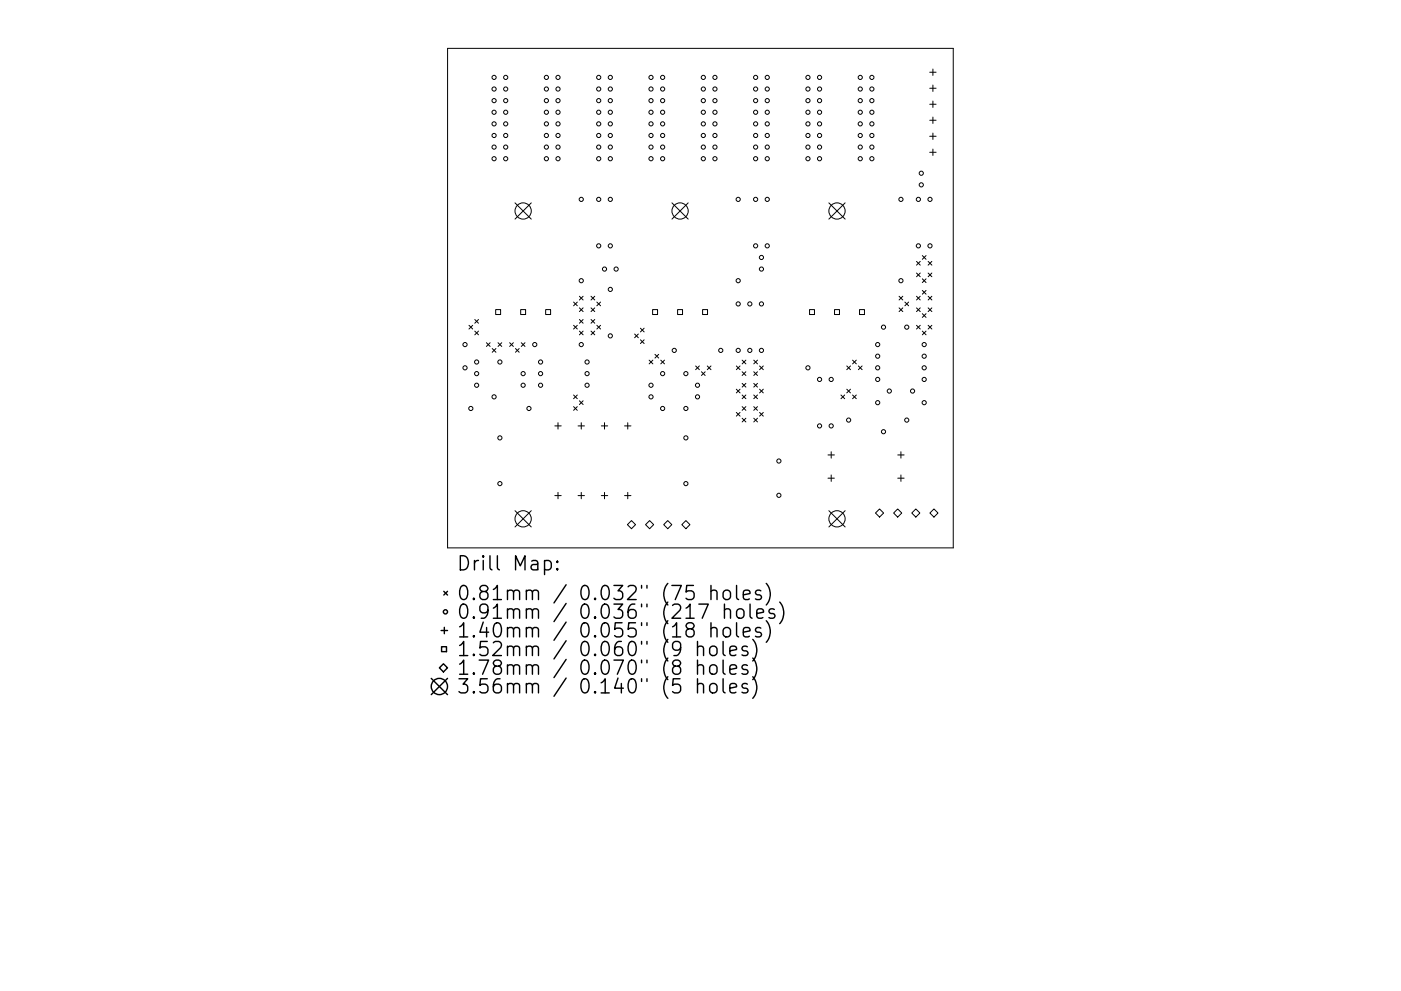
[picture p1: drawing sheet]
<svg xmlns="http://www.w3.org/2000/svg" width="297mm" height="210mm" viewBox="0 0 297 210" stroke-linecap="round" stroke-linejoin="round" font-family="sans-serif">
<defs><g id="words">
<g font-size="4.2">
<text x="96.9" y="121.1">Drill Map:</text>
<text x="96.9" y="127.4">0.81mm / 0.032&quot; (75 holes)</text>
<text x="96.9" y="131.3">0.91mm / 0.036&quot; (217 holes)</text>
<text x="96.9" y="135.3">1.40mm / 0.055&quot; (18 holes)</text>
<text x="96.9" y="139.2">1.52mm / 0.060&quot; (9 holes)</text>
<text x="96.9" y="143.2">1.78mm / 0.070&quot; (8 holes)</text>
<text x="96.9" y="147.2">3.56mm / 0.140&quot; (5 holes)</text>
</g>
</g></defs>
<g fill="none" stroke="#000" stroke-width=".21">
<path d="M94.9 10.3h107.2v105.9h-107.2zM197.1 15.3h1.4M197.1 18.7h1.4M197.8 14.6v1.4M197.8 18v1.4M197.1 22.1h1.4M197.1 25.5h1.4M197.1 28.9h1.4M197.1 32.3h1.4M197.8 21.4v1.4M197.8 24.8v1.4M197.8 28.2v1.4"/>
<path d="M197.8 31.6v1.4M109.2 43l3.4 3.5M112.6 43l-3.4 3.5M142.5 43l3.4 3.5M145.9 43l-3.4 3.5M175.7 43l3.5 3.5M179.2 43l-3.5 3.5M194.3 55.5l.8 .8M194.3 57.9l.8 .8M195.1 55.5l-.8 .8M195.1 57.9l-.8 .8M195.6 59.2l.7 .7"/>
<path d="M195.6 54.2l.7 .8M196.3 54.2l-.7 .8M196.3 59.2l-.7 .7M196.8 57.9l.8 .8M196.8 55.5l.8 .8M197.6 55.5l-.8 .8M197.6 57.9l-.8 .8M99.4 69l.8 .8M100.2 69l-.8 .8M100.7 70.2l.8 .8M100.7 67.8l.8 .8M101.5 67.8l-.8 .8"/>
<path d="M101.5 70.2l-.8 .8M103.1 72.7l.8 .8M103.9 72.7l-.8 .8M104.4 73.9l.7 .8M105.1 65.7h1v1h-1zM105.1 73.9l-.7 .8M105.6 72.7l.8 .8M106.4 72.7l-.8 .8M108.1 72.7l.7 .8M108.8 72.7l-.7 .8M109.3 73.9l.8 .8M110.1 73.9l-.8 .8"/>
<path d="M110.4 65.7h1v1h-1zM110.5 72.7l.8 .8M111.3 72.7l-.8 .8M115.7 65.7h1v1h-1zM121.6 64.1l.8 .8M121.6 69l.8 .8M122.4 64.1l-.8 .8M122.4 69l-.8 .8M122.8 65.3l.8 .8M122.8 70.2l.8 .8M122.8 62.9l.8 .7M122.8 67.8l.8 .8"/>
<path d="M123.6 62.9l-.8 .7M123.6 67.8l-.8 .8M123.6 65.3l-.8 .8M123.6 70.2l-.8 .8M125.3 67.8l.8 .8M125.3 65.3l.8 .8M125.3 70.2l.8 .8M125.3 62.9l.8 .7M126.1 65.3l-.8 .8M126.1 62.9l-.8 .7M126.1 67.8l-.8 .8M126.1 70.2l-.8 .8"/>
<path d="M126.5 69l.8 .8M126.5 64.1l.8 .8M127.3 64.1l-.8 .8M127.3 69l-.8 .8M134.6 70.9l.7 .8M135.3 70.9l-.7 .8M135.8 72.1l.8 .8M135.8 69.6l.8 .8M136.6 69.6l-.8 .8M136.6 72.1l-.8 .8M137.6 76.4l.8 .8M138.4 65.7h1v1h-1z"/>
<path d="M138.4 76.4l-.8 .8M138.9 75.2l.8 .8M139.7 75.2l-.8 .8M140.1 76.4l.8 .8M140.9 76.4l-.8 .8M143.7 65.7h1v1h-1zM147.5 77.6l.8 .8M148.3 77.6l-.8 .8M148.7 78.9l.8 .8M149 65.7h1v1h-1zM149.5 78.9l-.8 .8M150 77.6l.7 .8"/>
<path d="M150.7 77.6l-.7 .8M156.1 77.6l.8 .8M156.9 77.6l-.8 .8M157.3 78.9l.8 .8M157.3 76.4l.8 .8M158.1 76.4l-.8 .8M158.1 78.9l-.8 .8M159.8 78.9l.8 .8M159.8 76.4l.8 .8M160.6 78.9l-.8 .8M160.6 76.4l-.8 .8M161 77.6l.8 .8"/>
<path d="M161.8 77.6l-.8 .8M171.6 65.7h1.1v1h-1.1zM176.9 65.7h1.1v1h-1.1zM179.5 77.6l.8 .8M180.3 77.6l-.8 .8M180.8 76.4l.8 .8M181.6 76.4l-.8 .8M182 77.6l.8 .8M182.2 65.7h1.1v1h-1.1zM182.8 77.6l-.8 .8M190.6 62.9l.8 .7M190.6 65.3l.8 .8"/>
<path d="M191.4 62.9l-.8 .7M191.4 65.3l-.8 .8M191.9 64.1l.7 .8M192.6 64.1l-.7 .8M194.3 69l.8 .8M194.3 62.9l.8 .7M194.3 65.3l.8 .8M195.1 62.9l-.8 .7M195.1 65.3l-.8 .8M195.1 69l-.8 .8M195.6 70.2l.7 .8M195.6 66.6l.7 .7"/>
<path d="M195.6 61.6l.7 .8M196.3 66.6l-.7 .7M196.3 61.6l-.7 .8M196.3 70.2l-.7 .8M196.8 65.3l.8 .8M196.8 62.9l.8 .7M196.8 69l.8 .8M197.6 65.3l-.8 .8M197.6 62.9l-.8 .7M197.6 69l-.8 .8M117.6 90.4h1.4M118.3 89.7v1.3"/>
<path d="M121.6 86.3l.8 .8M121.6 83.8l.8 .8M122.4 83.8l-.8 .8M122.4 86.3l-.8 .8M122.6 90.4h1.3M122.8 85l.8 .8M123.2 89.7v1.3M123.6 85l-.8 .8M127.5 90.4h1.3M128.2 89.7v1.3M132.4 90.4h1.4M133.1 89.7v1.3"/>
<path d="M156.1 82.6l.8 .8M156.1 87.5l.8 .8M156.9 82.6l-.8 .8M156.9 87.5l-.8 .8M157.3 83.8l.8 .8M157.3 88.7l.8 .8M157.3 81.3l.8 .8M157.3 86.3l.8 .8M158.1 81.3l-.8 .8M158.1 86.3l-.8 .8M158.1 83.8l-.8 .8M158.1 88.7l-.8 .8"/>
<path d="M159.8 81.3l.8 .8M159.8 88.7l.8 .8M159.8 83.8l.8 .8M159.8 86.3l.8 .8M160.6 83.8l-.8 .8M160.6 81.3l-.8 .8M160.6 86.3l-.8 .8M160.6 88.7l-.8 .8M161 82.6l.8 .8M161 87.5l.8 .8M161.8 82.6l-.8 .8M161.8 87.5l-.8 .8"/>
<path d="M175.6 96.5h1.3M176.2 95.8v1.4M178.3 83.8l.8 .8M179.1 83.8l-.8 .8M179.5 82.6l.8 .8M180.3 82.6l-.8 .8M180.8 83.8l.8 .8M181.6 83.8l-.8 .8M190.3 96.5h1.4M191 95.8v1.4M109.2 108.4l3.4 3.4M112.6 108.4l-3.4 3.4"/>
<path d="M117.6 105.1h1.4M118.3 104.5v1.3M122.6 105.1h1.3M123.2 104.5v1.3M127.5 105.1h1.3M128.2 104.5v1.3M132.4 105.1h1.4M133.1 104.5v1.3M133.9 110.4l.8 .9-.8 .9-.9-.9zM136.9 111.3l.8-.9 .9 .9-.9 .9zM141.6 110.4l.8 .9-.8 .9-.9-.9zM144.6 111.3l.8-.9 .9 .9-.9 .9z"/>
<path d="M175.6 101.5h1.3M175.7 108.4l3.5 3.4M176.2 100.8v1.3M179.2 108.4l-3.5 3.4M186.5 108l.8 .8-.8 .9-.9-.9zM189.5 108.8l.8-.8 .9 .8-.9 .9zM190.3 101.5h1.4M191 100.8v1.3M193.3 108.8l.9-.8 .8 .8-.8 .9zM198 108l.9 .8-.9 .9-.8-.9z"/>
<circle cx="104.8" cy="16.4" r=".44"/>
<circle cx="104.8" cy="18.9" r=".44"/>
<circle cx="107.2" cy="16.4" r=".44"/>
<circle cx="107.2" cy="18.9" r=".44"/>
<circle cx="115.8" cy="16.4" r=".44"/>
<circle cx="115.8" cy="18.9" r=".44"/>
<circle cx="118.3" cy="16.4" r=".44"/>
<circle cx="118.3" cy="18.9" r=".44"/>
<circle cx="126.9" cy="16.4" r=".44"/>
<circle cx="126.9" cy="18.9" r=".44"/>
<circle cx="129.4" cy="16.4" r=".44"/>
<circle cx="129.4" cy="18.9" r=".44"/>
<circle cx="138" cy="16.4" r=".44"/>
<circle cx="138" cy="18.9" r=".44"/>
<circle cx="140.5" cy="16.4" r=".44"/>
<circle cx="140.5" cy="18.9" r=".44"/>
<circle cx="149.1" cy="16.4" r=".44"/>
<circle cx="149.1" cy="18.9" r=".44"/>
<circle cx="151.6" cy="16.4" r=".44"/>
<circle cx="151.6" cy="18.9" r=".44"/>
<circle cx="160.2" cy="16.4" r=".44"/>
<circle cx="160.2" cy="18.9" r=".44"/>
<circle cx="162.7" cy="16.4" r=".44"/>
<circle cx="162.7" cy="18.9" r=".44"/>
<circle cx="171.3" cy="16.4" r=".44"/>
<circle cx="171.3" cy="18.9" r=".44"/>
<circle cx="173.8" cy="16.4" r=".44"/>
<circle cx="173.8" cy="18.9" r=".44"/>
<circle cx="182.4" cy="16.4" r=".44"/>
<circle cx="182.4" cy="18.9" r=".44"/>
<circle cx="184.9" cy="16.4" r=".44"/>
<circle cx="184.9" cy="18.9" r=".44"/>
<circle cx="104.8" cy="28.7" r=".44"/>
<circle cx="104.8" cy="21.4" r=".44"/>
<circle cx="104.8" cy="23.8" r=".44"/>
<circle cx="104.8" cy="31.2" r=".44"/>
<circle cx="104.8" cy="26.3" r=".44"/>
<circle cx="104.8" cy="33.7" r=".44"/>
<circle cx="107.2" cy="28.7" r=".44"/>
<circle cx="107.2" cy="21.4" r=".44"/>
<circle cx="107.2" cy="23.8" r=".44"/>
<circle cx="107.2" cy="31.2" r=".44"/>
<circle cx="107.2" cy="26.3" r=".44"/>
<circle cx="107.2" cy="33.7" r=".44"/>
<circle cx="115.8" cy="21.4" r=".44"/>
<circle cx="115.8" cy="28.7" r=".44"/>
<circle cx="115.8" cy="23.8" r=".44"/>
<circle cx="115.8" cy="31.2" r=".44"/>
<circle cx="115.8" cy="26.3" r=".44"/>
<circle cx="115.8" cy="33.7" r=".44"/>
<circle cx="118.3" cy="21.4" r=".44"/>
<circle cx="118.3" cy="28.7" r=".44"/>
<circle cx="118.3" cy="31.2" r=".44"/>
<circle cx="118.3" cy="23.8" r=".44"/>
<circle cx="118.3" cy="33.7" r=".44"/>
<circle cx="118.3" cy="26.3" r=".44"/>
<circle cx="126.9" cy="21.4" r=".44"/>
<circle cx="126.9" cy="28.7" r=".44"/>
<circle cx="126.9" cy="23.8" r=".44"/>
<circle cx="126.9" cy="31.2" r=".44"/>
<circle cx="126.9" cy="33.7" r=".44"/>
<circle cx="126.9" cy="26.3" r=".44"/>
<circle cx="129.4" cy="21.4" r=".44"/>
<circle cx="129.4" cy="28.7" r=".44"/>
<circle cx="129.4" cy="31.2" r=".44"/>
<circle cx="129.4" cy="23.8" r=".44"/>
<circle cx="129.4" cy="33.7" r=".44"/>
<circle cx="129.4" cy="26.3" r=".44"/>
<circle cx="138" cy="28.7" r=".44"/>
<circle cx="138" cy="21.4" r=".44"/>
<circle cx="138" cy="23.8" r=".44"/>
<circle cx="138" cy="31.2" r=".44"/>
<circle cx="138" cy="33.7" r=".44"/>
<circle cx="138" cy="26.3" r=".44"/>
<circle cx="140.5" cy="28.7" r=".44"/>
<circle cx="140.5" cy="21.4" r=".44"/>
<circle cx="140.5" cy="31.2" r=".44"/>
<circle cx="140.5" cy="23.8" r=".44"/>
<circle cx="140.5" cy="26.3" r=".44"/>
<circle cx="140.5" cy="33.7" r=".44"/>
<circle cx="149.1" cy="28.7" r=".44"/>
<circle cx="149.1" cy="21.4" r=".44"/>
<circle cx="149.1" cy="31.2" r=".44"/>
<circle cx="149.1" cy="23.8" r=".44"/>
<circle cx="149.1" cy="26.3" r=".44"/>
<circle cx="149.1" cy="33.7" r=".44"/>
<circle cx="151.6" cy="28.7" r=".44"/>
<circle cx="151.6" cy="21.4" r=".44"/>
<circle cx="151.6" cy="31.2" r=".44"/>
<circle cx="151.6" cy="23.8" r=".44"/>
<circle cx="151.6" cy="33.7" r=".44"/>
<circle cx="151.6" cy="26.3" r=".44"/>
<circle cx="160.2" cy="21.4" r=".44"/>
<circle cx="160.2" cy="28.7" r=".44"/>
<circle cx="160.2" cy="31.2" r=".44"/>
<circle cx="160.2" cy="23.8" r=".44"/>
<circle cx="160.2" cy="26.3" r=".44"/>
<circle cx="160.2" cy="33.7" r=".44"/>
<circle cx="162.7" cy="21.4" r=".44"/>
<circle cx="162.7" cy="28.7" r=".44"/>
<circle cx="162.7" cy="23.8" r=".44"/>
<circle cx="162.7" cy="31.2" r=".44"/>
<circle cx="162.7" cy="26.3" r=".44"/>
<circle cx="162.7" cy="33.7" r=".44"/>
<circle cx="171.3" cy="21.4" r=".44"/>
<circle cx="171.3" cy="28.7" r=".44"/>
<circle cx="171.3" cy="31.2" r=".44"/>
<circle cx="171.3" cy="23.8" r=".44"/>
<circle cx="171.3" cy="33.7" r=".44"/>
<circle cx="171.3" cy="26.3" r=".44"/>
<circle cx="173.8" cy="28.7" r=".44"/>
<circle cx="173.8" cy="21.4" r=".44"/>
<circle cx="173.8" cy="31.2" r=".44"/>
<circle cx="173.8" cy="23.8" r=".44"/>
<circle cx="173.8" cy="26.3" r=".44"/>
<circle cx="173.8" cy="33.7" r=".44"/>
<circle cx="182.4" cy="21.4" r=".44"/>
<circle cx="182.4" cy="28.7" r=".44"/>
<circle cx="182.4" cy="23.8" r=".44"/>
<circle cx="182.4" cy="31.2" r=".44"/>
<circle cx="182.4" cy="26.3" r=".44"/>
<circle cx="182.4" cy="33.7" r=".44"/>
<circle cx="184.9" cy="21.4" r=".44"/>
<circle cx="184.9" cy="28.7" r=".44"/>
<circle cx="184.9" cy="31.2" r=".44"/>
<circle cx="184.9" cy="23.8" r=".44"/>
<circle cx="184.9" cy="26.3" r=".44"/>
<circle cx="184.9" cy="33.7" r=".44"/>
<circle cx="195.3" cy="39.2" r=".44"/>
<circle cx="195.3" cy="36.8" r=".44"/>
<circle cx="110.9" cy="44.8" r="1.73"/>
<circle cx="123.2" cy="42.3" r=".44"/>
<circle cx="123.2" cy="59.6" r=".44"/>
<circle cx="126.9" cy="42.3" r=".44"/>
<circle cx="126.9" cy="52.2" r=".44"/>
<circle cx="128.2" cy="57.1" r=".44"/>
<circle cx="129.4" cy="42.3" r=".44"/>
<circle cx="129.4" cy="52.2" r=".44"/>
<circle cx="130.6" cy="57.1" r=".44"/>
<circle cx="144.2" cy="44.8" r="1.73"/>
<circle cx="156.5" cy="42.3" r=".44"/>
<circle cx="156.5" cy="59.6" r=".44"/>
<circle cx="160.2" cy="42.3" r=".44"/>
<circle cx="160.2" cy="52.2" r=".44"/>
<circle cx="161.4" cy="54.6" r=".44"/>
<circle cx="161.4" cy="57.1" r=".44"/>
<circle cx="162.7" cy="42.3" r=".44"/>
<circle cx="162.7" cy="52.2" r=".44"/>
<circle cx="177.5" cy="44.8" r="1.73"/>
<circle cx="191" cy="42.3" r=".44"/>
<circle cx="191" cy="59.6" r=".44"/>
<circle cx="194.7" cy="42.3" r=".44"/>
<circle cx="194.7" cy="52.2" r=".44"/>
<circle cx="197.2" cy="42.3" r=".44"/>
<circle cx="197.2" cy="52.2" r=".44"/>
<circle cx="98.6" cy="73.1" r=".44"/>
<circle cx="98.6" cy="78" r=".44"/>
<circle cx="101.1" cy="76.8" r=".44"/>
<circle cx="101.1" cy="79.3" r=".44"/>
<circle cx="106" cy="76.8" r=".44"/>
<circle cx="110.9" cy="79.3" r=".44"/>
<circle cx="113.4" cy="73.1" r=".44"/>
<circle cx="114.6" cy="76.8" r=".44"/>
<circle cx="114.6" cy="79.3" r=".44"/>
<circle cx="123.2" cy="73.1" r=".44"/>
<circle cx="124.5" cy="76.8" r=".44"/>
<circle cx="124.5" cy="79.3" r=".44"/>
<circle cx="129.4" cy="61.4" r=".44"/>
<circle cx="129.4" cy="71.3" r=".44"/>
<circle cx="140.5" cy="79.3" r=".44"/>
<circle cx="143" cy="74.3" r=".44"/>
<circle cx="145.4" cy="79.3" r=".44"/>
<circle cx="152.8" cy="74.3" r=".44"/>
<circle cx="156.5" cy="64.5" r=".44"/>
<circle cx="156.5" cy="74.3" r=".44"/>
<circle cx="159" cy="64.5" r=".44"/>
<circle cx="159" cy="74.3" r=".44"/>
<circle cx="161.4" cy="64.5" r=".44"/>
<circle cx="161.4" cy="74.3" r=".44"/>
<circle cx="171.3" cy="78" r=".44"/>
<circle cx="186.1" cy="73.1" r=".44"/>
<circle cx="186.1" cy="75.6" r=".44"/>
<circle cx="186.1" cy="78" r=".44"/>
<circle cx="187.3" cy="69.4" r=".44"/>
<circle cx="192.2" cy="69.4" r=".44"/>
<circle cx="195.9" cy="75.6" r=".44"/>
<circle cx="195.9" cy="73.1" r=".44"/>
<circle cx="195.9" cy="78" r=".44"/>
<circle cx="99.8" cy="86.7" r=".44"/>
<circle cx="101.1" cy="81.7" r=".44"/>
<circle cx="104.8" cy="84.2" r=".44"/>
<circle cx="106" cy="92.9" r=".44"/>
<circle cx="110.9" cy="81.7" r=".44"/>
<circle cx="112.1" cy="86.7" r=".44"/>
<circle cx="114.6" cy="81.7" r=".44"/>
<circle cx="124.5" cy="81.7" r=".44"/>
<circle cx="138" cy="84.2" r=".44"/>
<circle cx="138" cy="81.7" r=".44"/>
<circle cx="140.5" cy="86.7" r=".44"/>
<circle cx="145.4" cy="86.7" r=".44"/>
<circle cx="145.4" cy="92.9" r=".44"/>
<circle cx="147.9" cy="84.2" r=".44"/>
<circle cx="147.9" cy="81.7" r=".44"/>
<circle cx="165.1" cy="97.8" r=".44"/>
<circle cx="173.8" cy="80.5" r=".44"/>
<circle cx="173.8" cy="90.4" r=".44"/>
<circle cx="176.2" cy="80.5" r=".44"/>
<circle cx="176.2" cy="90.4" r=".44"/>
<circle cx="179.9" cy="89.1" r=".44"/>
<circle cx="186.1" cy="80.5" r=".44"/>
<circle cx="186.1" cy="85.4" r=".44"/>
<circle cx="187.3" cy="91.6" r=".44"/>
<circle cx="188.6" cy="83" r=".44"/>
<circle cx="192.2" cy="89.1" r=".44"/>
<circle cx="193.5" cy="83" r=".44"/>
<circle cx="195.9" cy="80.5" r=".44"/>
<circle cx="195.9" cy="85.4" r=".44"/>
<circle cx="106" cy="102.6" r=".44"/>
<circle cx="110.9" cy="110.1" r="1.73"/>
<circle cx="145.4" cy="102.6" r=".44"/>
<circle cx="165.1" cy="105.1" r=".44"/>
<circle cx="177.5" cy="110.1" r="1.73"/>
</g>
<g fill="none" stroke="#000" stroke-width=".3">
<path d="M115.5 119.1l.8-.2 .6 .6v.8l-.3 .5-.3 .1-.8-.1M118.2 119.1l.1 .1-.1 .1-.2-.1 .2-.1v.2M93.5 133.8h1.4M93.6 137.2h1.1v1.1h-1.1zM94.1 125.5l.8 .7M94.2 133.1v1.4M94.9 125.5l-.8 .7M118.2 120.6l.1 .2-.1 .1-.2-.1 .2-.2v.3M147.9 137.4a.74 .74 0 0 1 1.3 .1v1.6M147.9 136.1v3M150.7 125.5a.74 .74 0 0 1 1.3 .1v1.6M150.7 133.4a.74 .74 0 0 1 1.3 .2v1.5"/>
<path d="M150.7 137.2a.81 .81 0 0 1 1.3 .5v.8a.81 .81 0 0 1-.8 .6 .81 .81 0 0 1-.7-.6v-.8zM150.7 124.2v3M150.7 132.1v3M153.3 136.1v2.6l.4 .4M153.5 125.5a.81 .81 0 0 1 .8-.3 .81 .81 0 0 1 .6 .6v.8a.81 .81 0 0 1-.8 .6 .81 .81 0 0 1-.8-.6v-.8zM153.5 133.4a.81 .81 0 0 1 .8-.3 .81 .81 0 0 1 .6 .6v.9a.81 .81 0 0 1-.8 .6 .81 .81 0 0 1-.8-.6v-.9zM153.6 129.5a.74 .74 0 0 1 1.3 .1v1.6M153.6 128.2v3M154.7 138.1l1.5-.3-.2-.6-.8-.1-.5 .4v1.2l.2 .2 .3 .2 .8-.2M156.2 124.2v2.6l.4 .4M156.2 132.1v2.6l.4 .4M156.5 129.3a.81 .81 0 0 1 1.2 .4v.9a.81 .81 0 0 1-.7 .6 .81 .81 0 0 1-.8-.6v-.9z"/>
<path d="M157.6 126.2l1.4-.3-.1-.5-.9-.2-.4 .4v1.2l.1 .3 .3 .1 .9-.1M157.6 134.1l1.4-.3-.1-.5-.9-.2-.4 .5v1.1l.1 .3 .3 .1 .9-.1M158.5 137.2l-.8-.1-.4 .4 .2 .4 1 .3 .1 .3-.1 .4-.3 .2-.9-.2M159 128.2v2.5l.5 .5M159.6 135.7a3.4 3.4 0 0 1 0 4.5M159.6 139.6a3.4 3.4 0 0 1 0 4.6M160.5 130.2l1.4-.3-.2-.6-.8-.1-.4 .4v1.1l.1 .3 .3 .2 .8-.2M161.3 125.4l-.7-.2-.4 .4 .1 .5 1 .3 .2 .2-.2 .5-.3 .1-.8-.1M161.3 133.3l-.7-.2-.4 .5 .1 .4 1 .3 .2 .3-.2 .4-.3 .1-.8-.1M162.5 123.8a3.4 3.4 0 0 1 0 4.6M162.5 131.7a3.4 3.4 0 0 1 0 4.6M164.2 129.3l-.7-.1-.5 .4 .2 .4 1 .3 .1 .3-.1 .4-.3 .2-.9-.2"/>
<path d="M165.3 127.7a3.4 3.4 0 0 1 0 4.6M91.4 143.9l3.5 3.5M93.2 141.7l.8-.9 .9 .9-.9 .9zM94.9 143.9l-3.5 3.5M147.9 141.3a.74 .74 0 0 1 1.3 .2v1.5M147.9 145.3a.74 .74 0 0 1 1.3 .1v1.6M147.9 140v3M147.9 144v3M150.6 141.3a.81 .81 0 0 1 .8-.3 .81 .81 0 0 1 .6 .6v.9a.81 .81 0 0 1-.8 .6 .81 .81 0 0 1-.7-.6v-.9zM150.7 145.2a.81 .81 0 0 1 1.3 .4v.8a.81 .81 0 0 1-.8 .6 .81 .81 0 0 1-.7-.6v-.8zM153.3 140v2.6l.4 .4M153.3 144v2.6l.4 .4"/>
<path d="M154.7 142l1.5-.2-.2-.6-.8-.2-.5 .5v1.1l.2 .3 .3 .1 .8-.1M154.7 146l1.5-.3-.2-.5-.8-.2-.5 .4v1.2l.2 .3 .3 .1 .8-.1M158.5 141.2l-.8-.2-.4 .5 .2 .4 1 .3 .1 .3-.1 .4-.3 .1-.9-.1M158.5 145.2l-.8-.2-.4 .4 .2 .5 1 .3 .1 .2-.1 .5-.3 .1-.9-.1M159.6 143.6a3.4 3.4 0 0 1 0 4.6"/>
<circle cx="94.4" cy="129.8" r=".44"/>
<circle cx="93.2" cy="145.7" r="1.73"/>
</g>
<use href="#words"/>
</svg>
